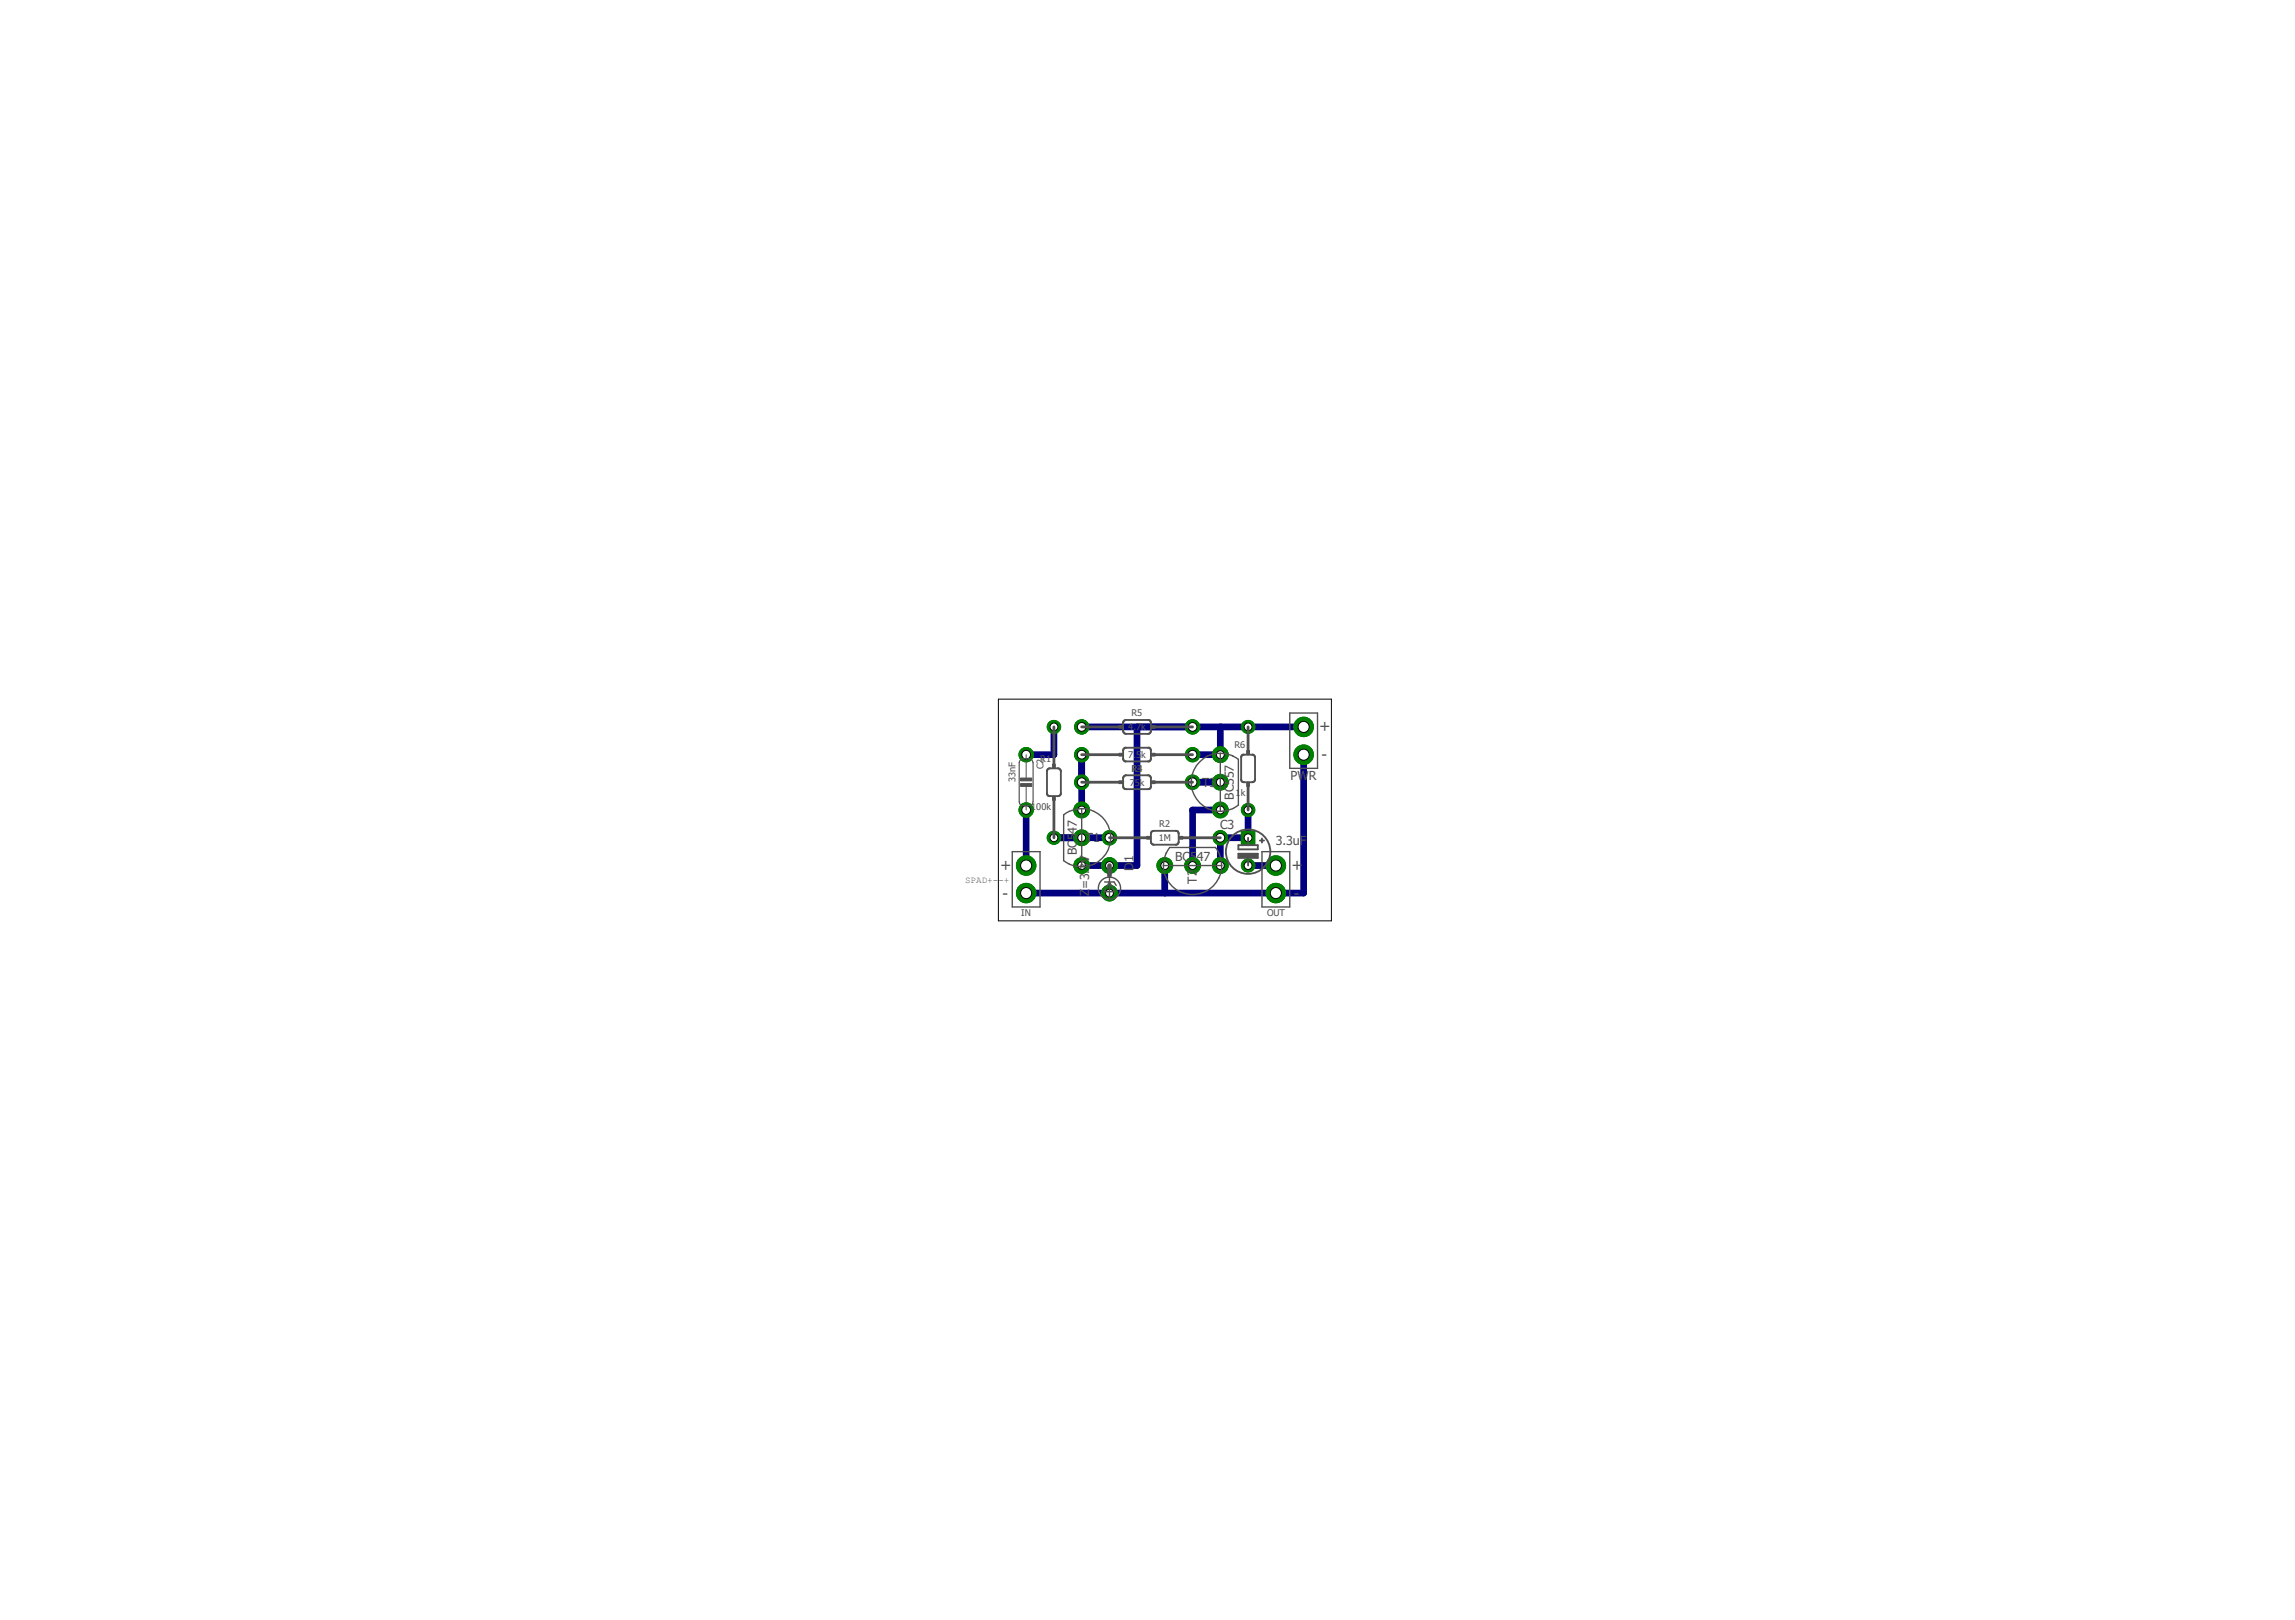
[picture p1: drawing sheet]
<svg xmlns="http://www.w3.org/2000/svg" width="210mm" height="148mm" viewBox="0 0 210 148" stroke-linecap="round" stroke-linejoin="round" font-family="sans-serif">
<defs><g id="words">
<g font-size="1.4" fill="#505050">
<text x="120.9" y="69.5">-</text>
<text x="121.6" y="67" transform="rotate(-90 121.6 67)">+</text>
<text x="91.7" y="82.2">-</text>
<text x="92.5" y="79.7" transform="rotate(-90 92.5 79.7)">+</text>
<text x="118.3" y="82.2">-</text>
<text x="119.1" y="79.7" transform="rotate(-90 119.1 79.7)">+</text>
</g>
<g font-size="1.1" fill="#505050">
<text x="109.9" y="72">T3</text>
<text x="118" y="71.3">PWR</text>
<text x="99.3" y="77">T1</text>
<text x="111.6" y="75.8">C3</text>
<text x="112.8" y="73.2" transform="rotate(-90 112.8 73.2)">BC557</text>
<text x="116.7" y="77.3">3.3uF</text>
<text x="98.5" y="78.2" transform="rotate(-90 98.5 78.2)">BC547</text>
<text x="99.6" y="82" transform="rotate(-90 99.6 82)">Z=3.3</text>
<text x="99.6" y="78.9" transform="rotate(-90 99.6 78.9)">V</text>
<text x="103.7" y="79.7" transform="rotate(-90 103.7 79.7)">D</text>
<text x="103.7" y="78.9" transform="rotate(-90 103.7 78.9)">1</text>
<text x="107.5" y="78.7">BC547</text>
<text x="109.5" y="80.8" transform="rotate(-90 109.5 80.8)">T2</text>
</g>
<g font-size=".8" fill="#505050">
<text x="103.5" y="65.5">R5</text>
<text x="92.9" y="71.5" transform="rotate(-90 92.9 71.5)">33nF</text>
<text x="95.1" y="69.6">R1</text>
<text x="95.4" y="70.4" transform="rotate(-90 95.4 70.4)">C2</text>
<text x="103.2" y="69.3">7.5k</text>
<text x="103.2" y="66.8">4.7k</text>
<text x="103.3" y="71.8">75k</text>
<text x="103.5" y="70.6">R</text>
<text x="104" y="70.6">3</text>
<text x="104" y="70.6">4</text>
<text x="112.9" y="68.4">R6</text>
<text x="94.3" y="74.1">100k</text>
<text x="106" y="76.9">1M</text>
<text x="106" y="75.7">R2</text>
<text x="113" y="72.8">1</text>
<text x="113.5" y="72.8">k</text>
<text x="88.3" y="80.7">SPAD+--+</text>
<text x="93.4" y="83.8">IN</text>
<text x="115.9" y="83.8">OUT</text>
</g>
</g></defs>
<g fill="none" stroke="#000080" stroke-width=".61">
<path d="M93.9 74.1v5.1M96.4 66.5v2.5h-2.5M96.4 76.6h5.1M98.9 66.5h20.3M98.9 69v5.1M104 66.5v12.7h-5.1M106.5 79.2v2.5M109.1 71.5h2.5M111.6 74.1h-2.5v5.1M111.6 66.5v2.5h-2.5M114.2 79.2h2.5M114.2 74.1v2.5h-2.6v2.6"/>
<path d="M119.2 69v12.7h-25.3"/>
</g>
<circle cx="93.9" cy="74.1" r=".66" fill="#008000" stroke="#008000" stroke-width=".09"/>
<circle cx="93.9" cy="74.1" r=".4" fill="#fff" stroke="#000" stroke-width=".09"/>
<circle cx="93.9" cy="69" r=".66" fill="#008000" stroke="#008000" stroke-width=".09"/>
<circle cx="93.9" cy="69" r=".4" fill="#fff" stroke="#000" stroke-width=".09"/>
<circle cx="114.2" cy="79.2" r=".61" fill="#008000" stroke="#008000" stroke-width=".09"/>
<circle cx="114.2" cy="79.2" r=".36" fill="#fff" stroke="#000" stroke-width=".09"/>
<path d="M113.5 76h1.3v1.2h-1.3z" fill="#008000" stroke="#008000" stroke-width=".09"/>
<circle cx="114.2" cy="76.6" r=".36" fill="#fff" stroke="#000" stroke-width=".09"/>
<circle cx="101.5" cy="79.2" r=".72" fill="#008000" stroke="#008000" stroke-width=".09"/>
<circle cx="101.5" cy="79.2" r=".36" fill="#fff" stroke="#000" stroke-width=".09"/>
<circle cx="101.5" cy="81.7" r=".72" fill="#008000" stroke="#008000" stroke-width=".09"/>
<circle cx="101.5" cy="81.7" r=".36" fill="#fff" stroke="#000" stroke-width=".09"/>
<circle cx="93.9" cy="81.7" r=".89" fill="#008000" stroke="#008000" stroke-width=".09"/>
<circle cx="93.9" cy="81.7" r=".51" fill="#fff" stroke="#000" stroke-width=".09"/>
<circle cx="93.9" cy="79.2" r=".89" fill="#008000" stroke="#008000" stroke-width=".09"/>
<circle cx="93.9" cy="79.2" r=".51" fill="#fff" stroke="#000" stroke-width=".09"/>
<circle cx="116.7" cy="81.7" r=".89" fill="#008000" stroke="#008000" stroke-width=".09"/>
<circle cx="116.7" cy="81.7" r=".51" fill="#fff" stroke="#000" stroke-width=".09"/>
<circle cx="116.7" cy="79.2" r=".89" fill="#008000" stroke="#008000" stroke-width=".09"/>
<circle cx="116.7" cy="79.2" r=".51" fill="#fff" stroke="#000" stroke-width=".09"/>
<circle cx="96.4" cy="66.5" r=".61" fill="#008000" stroke="#008000" stroke-width=".09"/>
<circle cx="96.4" cy="66.5" r=".36" fill="#fff" stroke="#000" stroke-width=".09"/>
<circle cx="96.4" cy="76.6" r=".61" fill="#008000" stroke="#008000" stroke-width=".09"/>
<circle cx="96.4" cy="76.6" r=".36" fill="#fff" stroke="#000" stroke-width=".09"/>
<circle cx="101.5" cy="76.6" r=".66" fill="#008000" stroke="#008000" stroke-width=".09"/>
<circle cx="101.5" cy="76.6" r=".4" fill="#fff" stroke="#000" stroke-width=".09"/>
<circle cx="111.6" cy="76.6" r=".66" fill="#008000" stroke="#008000" stroke-width=".09"/>
<circle cx="111.6" cy="76.6" r=".4" fill="#fff" stroke="#000" stroke-width=".09"/>
<circle cx="98.9" cy="71.5" r=".66" fill="#008000" stroke="#008000" stroke-width=".09"/>
<circle cx="98.9" cy="71.5" r=".4" fill="#fff" stroke="#000" stroke-width=".09"/>
<circle cx="109.1" cy="71.5" r=".66" fill="#008000" stroke="#008000" stroke-width=".09"/>
<circle cx="109.1" cy="71.5" r=".4" fill="#fff" stroke="#000" stroke-width=".09"/>
<circle cx="109.1" cy="69" r=".66" fill="#008000" stroke="#008000" stroke-width=".09"/>
<circle cx="109.1" cy="69" r=".4" fill="#fff" stroke="#000" stroke-width=".09"/>
<circle cx="98.9" cy="69" r=".66" fill="#008000" stroke="#008000" stroke-width=".09"/>
<circle cx="98.9" cy="69" r=".4" fill="#fff" stroke="#000" stroke-width=".09"/>
<circle cx="98.9" cy="66.5" r=".66" fill="#008000" stroke="#008000" stroke-width=".09"/>
<circle cx="98.9" cy="66.5" r=".4" fill="#fff" stroke="#000" stroke-width=".09"/>
<circle cx="109.1" cy="66.5" r=".66" fill="#008000" stroke="#008000" stroke-width=".09"/>
<circle cx="109.1" cy="66.5" r=".4" fill="#fff" stroke="#000" stroke-width=".09"/>
<circle cx="114.2" cy="66.5" r=".61" fill="#008000" stroke="#008000" stroke-width=".09"/>
<circle cx="114.2" cy="66.5" r=".36" fill="#fff" stroke="#000" stroke-width=".09"/>
<circle cx="114.2" cy="74.1" r=".61" fill="#008000" stroke="#008000" stroke-width=".09"/>
<circle cx="114.2" cy="74.1" r=".36" fill="#fff" stroke="#000" stroke-width=".09"/>
<circle cx="98.9" cy="74.1" r=".72" fill="#008000" stroke="#008000" stroke-width=".09"/>
<circle cx="98.9" cy="74.1" r=".36" fill="#fff" stroke="#000" stroke-width=".09"/>
<circle cx="98.9" cy="79.2" r=".72" fill="#008000" stroke="#008000" stroke-width=".09"/>
<circle cx="98.9" cy="79.2" r=".36" fill="#fff" stroke="#000" stroke-width=".09"/>
<circle cx="98.9" cy="76.6" r=".72" fill="#008000" stroke="#008000" stroke-width=".09"/>
<circle cx="98.9" cy="76.6" r=".36" fill="#fff" stroke="#000" stroke-width=".09"/>
<circle cx="111.6" cy="79.2" r=".72" fill="#008000" stroke="#008000" stroke-width=".09"/>
<circle cx="111.6" cy="79.2" r=".36" fill="#fff" stroke="#000" stroke-width=".09"/>
<circle cx="106.5" cy="79.2" r=".72" fill="#008000" stroke="#008000" stroke-width=".09"/>
<circle cx="106.5" cy="79.2" r=".36" fill="#fff" stroke="#000" stroke-width=".09"/>
<circle cx="109.1" cy="79.2" r=".72" fill="#008000" stroke="#008000" stroke-width=".09"/>
<circle cx="109.1" cy="79.2" r=".36" fill="#fff" stroke="#000" stroke-width=".09"/>
<circle cx="111.6" cy="74.1" r=".72" fill="#008000" stroke="#008000" stroke-width=".09"/>
<circle cx="111.6" cy="74.1" r=".36" fill="#fff" stroke="#000" stroke-width=".09"/>
<circle cx="111.6" cy="69" r=".72" fill="#008000" stroke="#008000" stroke-width=".09"/>
<circle cx="111.6" cy="69" r=".36" fill="#fff" stroke="#000" stroke-width=".09"/>
<circle cx="111.6" cy="71.5" r=".72" fill="#008000" stroke="#008000" stroke-width=".09"/>
<circle cx="111.6" cy="71.5" r=".36" fill="#fff" stroke="#000" stroke-width=".09"/>
<circle cx="119.2" cy="69" r=".89" fill="#008000" stroke="#008000" stroke-width=".09"/>
<circle cx="119.2" cy="69" r=".51" fill="#fff" stroke="#000" stroke-width=".09"/>
<circle cx="119.2" cy="66.5" r=".89" fill="#008000" stroke="#008000" stroke-width=".09"/>
<circle cx="119.2" cy="66.5" r=".51" fill="#fff" stroke="#000" stroke-width=".09"/>
<circle cx="93.9" cy="74.1" r=".66" fill="#008000" stroke="#008000" stroke-width=".09"/>
<circle cx="93.9" cy="74.1" r=".4" fill="#fff" stroke="#000" stroke-width=".09"/>
<circle cx="93.9" cy="69" r=".66" fill="#008000" stroke="#008000" stroke-width=".09"/>
<circle cx="93.9" cy="69" r=".4" fill="#fff" stroke="#000" stroke-width=".09"/>
<circle cx="114.2" cy="79.2" r=".61" fill="#008000" stroke="#008000" stroke-width=".09"/>
<circle cx="114.2" cy="79.2" r=".36" fill="#fff" stroke="#000" stroke-width=".09"/>
<path d="M113.5 76h1.3v1.2h-1.3z" fill="#008000" stroke="#008000" stroke-width=".09"/>
<circle cx="114.2" cy="76.6" r=".36" fill="#fff" stroke="#000" stroke-width=".09"/>
<circle cx="101.5" cy="79.2" r=".72" fill="#008000" stroke="#008000" stroke-width=".09"/>
<circle cx="101.5" cy="79.2" r=".36" fill="#fff" stroke="#000" stroke-width=".09"/>
<circle cx="101.5" cy="81.7" r=".72" fill="#008000" stroke="#008000" stroke-width=".09"/>
<circle cx="101.5" cy="81.7" r=".36" fill="#fff" stroke="#000" stroke-width=".09"/>
<circle cx="93.9" cy="81.7" r=".89" fill="#008000" stroke="#008000" stroke-width=".09"/>
<circle cx="93.9" cy="81.7" r=".51" fill="#fff" stroke="#000" stroke-width=".09"/>
<circle cx="93.9" cy="79.2" r=".89" fill="#008000" stroke="#008000" stroke-width=".09"/>
<circle cx="93.9" cy="79.2" r=".51" fill="#fff" stroke="#000" stroke-width=".09"/>
<circle cx="116.7" cy="81.7" r=".89" fill="#008000" stroke="#008000" stroke-width=".09"/>
<circle cx="116.7" cy="81.7" r=".51" fill="#fff" stroke="#000" stroke-width=".09"/>
<circle cx="116.7" cy="79.2" r=".89" fill="#008000" stroke="#008000" stroke-width=".09"/>
<circle cx="116.7" cy="79.2" r=".51" fill="#fff" stroke="#000" stroke-width=".09"/>
<circle cx="96.4" cy="66.5" r=".61" fill="#008000" stroke="#008000" stroke-width=".09"/>
<circle cx="96.4" cy="66.5" r=".36" fill="#fff" stroke="#000" stroke-width=".09"/>
<circle cx="96.4" cy="76.6" r=".61" fill="#008000" stroke="#008000" stroke-width=".09"/>
<circle cx="96.4" cy="76.6" r=".36" fill="#fff" stroke="#000" stroke-width=".09"/>
<circle cx="101.5" cy="76.6" r=".66" fill="#008000" stroke="#008000" stroke-width=".09"/>
<circle cx="101.5" cy="76.6" r=".4" fill="#fff" stroke="#000" stroke-width=".09"/>
<circle cx="111.6" cy="76.6" r=".66" fill="#008000" stroke="#008000" stroke-width=".09"/>
<circle cx="111.6" cy="76.6" r=".4" fill="#fff" stroke="#000" stroke-width=".09"/>
<circle cx="98.9" cy="71.5" r=".66" fill="#008000" stroke="#008000" stroke-width=".09"/>
<circle cx="98.9" cy="71.5" r=".4" fill="#fff" stroke="#000" stroke-width=".09"/>
<circle cx="109.1" cy="71.5" r=".66" fill="#008000" stroke="#008000" stroke-width=".09"/>
<circle cx="109.1" cy="71.5" r=".4" fill="#fff" stroke="#000" stroke-width=".09"/>
<circle cx="109.1" cy="69" r=".66" fill="#008000" stroke="#008000" stroke-width=".09"/>
<circle cx="109.1" cy="69" r=".4" fill="#fff" stroke="#000" stroke-width=".09"/>
<circle cx="98.9" cy="69" r=".66" fill="#008000" stroke="#008000" stroke-width=".09"/>
<circle cx="98.9" cy="69" r=".4" fill="#fff" stroke="#000" stroke-width=".09"/>
<circle cx="98.9" cy="66.5" r=".66" fill="#008000" stroke="#008000" stroke-width=".09"/>
<circle cx="98.9" cy="66.5" r=".4" fill="#fff" stroke="#000" stroke-width=".09"/>
<circle cx="109.1" cy="66.5" r=".66" fill="#008000" stroke="#008000" stroke-width=".09"/>
<circle cx="109.1" cy="66.5" r=".4" fill="#fff" stroke="#000" stroke-width=".09"/>
<circle cx="114.2" cy="66.5" r=".61" fill="#008000" stroke="#008000" stroke-width=".09"/>
<circle cx="114.2" cy="66.5" r=".36" fill="#fff" stroke="#000" stroke-width=".09"/>
<circle cx="114.2" cy="74.1" r=".61" fill="#008000" stroke="#008000" stroke-width=".09"/>
<circle cx="114.2" cy="74.1" r=".36" fill="#fff" stroke="#000" stroke-width=".09"/>
<circle cx="98.9" cy="74.1" r=".72" fill="#008000" stroke="#008000" stroke-width=".09"/>
<circle cx="98.9" cy="74.1" r=".36" fill="#fff" stroke="#000" stroke-width=".09"/>
<circle cx="98.9" cy="79.2" r=".72" fill="#008000" stroke="#008000" stroke-width=".09"/>
<circle cx="98.9" cy="79.2" r=".36" fill="#fff" stroke="#000" stroke-width=".09"/>
<circle cx="98.9" cy="76.6" r=".72" fill="#008000" stroke="#008000" stroke-width=".09"/>
<circle cx="98.9" cy="76.6" r=".36" fill="#fff" stroke="#000" stroke-width=".09"/>
<circle cx="111.6" cy="79.2" r=".72" fill="#008000" stroke="#008000" stroke-width=".09"/>
<circle cx="111.6" cy="79.2" r=".36" fill="#fff" stroke="#000" stroke-width=".09"/>
<circle cx="106.5" cy="79.2" r=".72" fill="#008000" stroke="#008000" stroke-width=".09"/>
<circle cx="106.5" cy="79.2" r=".36" fill="#fff" stroke="#000" stroke-width=".09"/>
<circle cx="109.1" cy="79.2" r=".72" fill="#008000" stroke="#008000" stroke-width=".09"/>
<circle cx="109.1" cy="79.2" r=".36" fill="#fff" stroke="#000" stroke-width=".09"/>
<circle cx="111.6" cy="74.1" r=".72" fill="#008000" stroke="#008000" stroke-width=".09"/>
<circle cx="111.6" cy="74.1" r=".36" fill="#fff" stroke="#000" stroke-width=".09"/>
<circle cx="111.6" cy="69" r=".72" fill="#008000" stroke="#008000" stroke-width=".09"/>
<circle cx="111.6" cy="69" r=".36" fill="#fff" stroke="#000" stroke-width=".09"/>
<circle cx="111.6" cy="71.5" r=".72" fill="#008000" stroke="#008000" stroke-width=".09"/>
<circle cx="111.6" cy="71.5" r=".36" fill="#fff" stroke="#000" stroke-width=".09"/>
<circle cx="119.2" cy="69" r=".89" fill="#008000" stroke="#008000" stroke-width=".09"/>
<circle cx="119.2" cy="69" r=".51" fill="#fff" stroke="#000" stroke-width=".09"/>
<circle cx="119.2" cy="66.5" r=".89" fill="#008000" stroke="#008000" stroke-width=".09"/>
<circle cx="119.2" cy="66.5" r=".51" fill="#fff" stroke="#000" stroke-width=".09"/>
<path d="M93.3 69.5a.95 .95 0 0 1 1.1 0l.1 .3v3.5a.36 .36 0 0 1-.4 .4h-.5a.36 .36 0 0 1-.4-.4v-3.5z" fill="none" stroke="#505050" stroke-width=".11"/>
<g fill="#505050" stroke="#505050" stroke-width=".09">
<path d="M93.3 71.7h1.1v.2h-1.1z"/>
<path d="M93.3 71.2h1.1v.2h-1.1z"/>
<path d="M113.3 78.1h1.7v.3h-1.7z"/>
<path d="M96.3 69.9h.2v.4h-.2z"/>
<path d="M96.3 72.8h.2v.4h-.2z"/>
<path d="M107.8 76.5h.4v.3h-.4z"/>
<path d="M104.9 76.5h.4v.3h-.4z"/>
<path d="M105.3 71.4h.3v.3h-.3z"/>
<path d="M102.3 71.4h.4v.3h-.4z"/>
<path d="M102.3 68.9h.4v.3h-.4z"/>
<path d="M105.3 68.9h.3v.3h-.3z"/>
<path d="M105.3 66.4h.3v.2h-.3z"/>
<path d="M102.3 66.4h.4v.2h-.4z"/>
<path d="M114 68.6h.3v.4h-.3z"/>
<path d="M114 71.5h.3v.4h-.3z"/>
</g>
<g fill="none" stroke="#505050" stroke-width=".17">
<path d="M95.8 70.4l.2-.1h.8l.2 .1v2.2l-.1 .2h-.9l-.2-.1v-2.2zM102.8 71l.2-.1h2.1l.2 .3-.1 .8-.2 .2h-2.1l-.2-.3v-.7zM102.8 68.5l.1-.1h2.2l.2 .2-.1 .9-.1 .1h-2.2l-.2-.2v-.8zM102.8 65.9l.2-.1 2.1 .1 .2 .2-.1 .9-.2 .1h-2.1l-.2-.2v-.8zM105.3 76.1l.2-.1h2.2l.1 .2v.9l-.3 .2-2.1-.1-.1-.2v-.8zM113.3 77.3h1.7v.4h-1.7zM113.3 78.1h1.7v.4h-1.7zM113.6 69.1l1-.1 .2 .2v2.1l-.2 .2h-.8l-.3-.1v-2.1zM114.2 76.6v.7M114.2 78.5v.7M115.2 76.9h.4M115.4 76.7v.4"/>
<circle cx="114.2" cy="77.9" r="2.03"/>
</g>
<g fill="none" stroke="#505050" stroke-width=".13">
<path d="M92.6 77.9h2.5v5.1h-2.5zM98.9 74a2.66 2.66 0 0 1 2.7 2.6 2.66 2.66 0 0 1-2.7 2.7M98.9 74a2.84 2.84 0 0 0-1.6 .5v4.2l.2 .2a2.56 2.56 0 0 0 1.4 .4M98.9 74v5.3M106.4 79.2a2.67 2.67 0 0 0 2.7 2.6 2.67 2.67 0 0 0 2.6-2.6M106.4 79.2a2.84 2.84 0 0 1 .6-1.7h4.2a2.62 2.62 0 0 1 .5 1.7M106.4 79.2h5.3M111.6 68.9a2.66 2.66 0 0 0-2.6 2.7 2.66 2.66 0 0 0 2.6 2.6M111.6 68.9l1.2 .2M111.6 68.9v5.3M112.7 69.1l.6 .3v4.2a2.62 2.62 0 0 1-1.7 .6M115.4 77.9h2.6v5.1h-2.6z"/>
<path d="M118 65.2h2.5v5.1h-2.5zM101 80.7h.9l.2 .3M101.5 80.7l.5 .9h-1zM101.5 80.2v1.9"/>
<circle cx="101.5" cy="81.2" r="1.02"/>
</g>
<path d="M93.9 69v2.2M93.9 71.9v2.2" fill="none" stroke="#505050" stroke-width=".09"/>
<path d="M101.5 79.2v.9" fill="none" stroke="#505050" stroke-width=".42"/>
<path d="M96.4 66.5v3.4M96.4 73.2v3.4M98.9 71.5h3.4M98.9 69h3.4M98.9 66.5h3.4M101.5 76.6h3.4M105.6 71.5h3.5M105.6 69h3.5M105.6 66.5h3.5M108.2 76.6h3.4M114.2 66.5v2.1M114.2 71.9v2.2" fill="none" stroke="#505050" stroke-width=".25"/>
<path d="M91.3 63.9h30.5v20.3h-30.5z" fill="none" stroke="#000" stroke-width=".09"/>
<use href="#words"/>
</svg>
